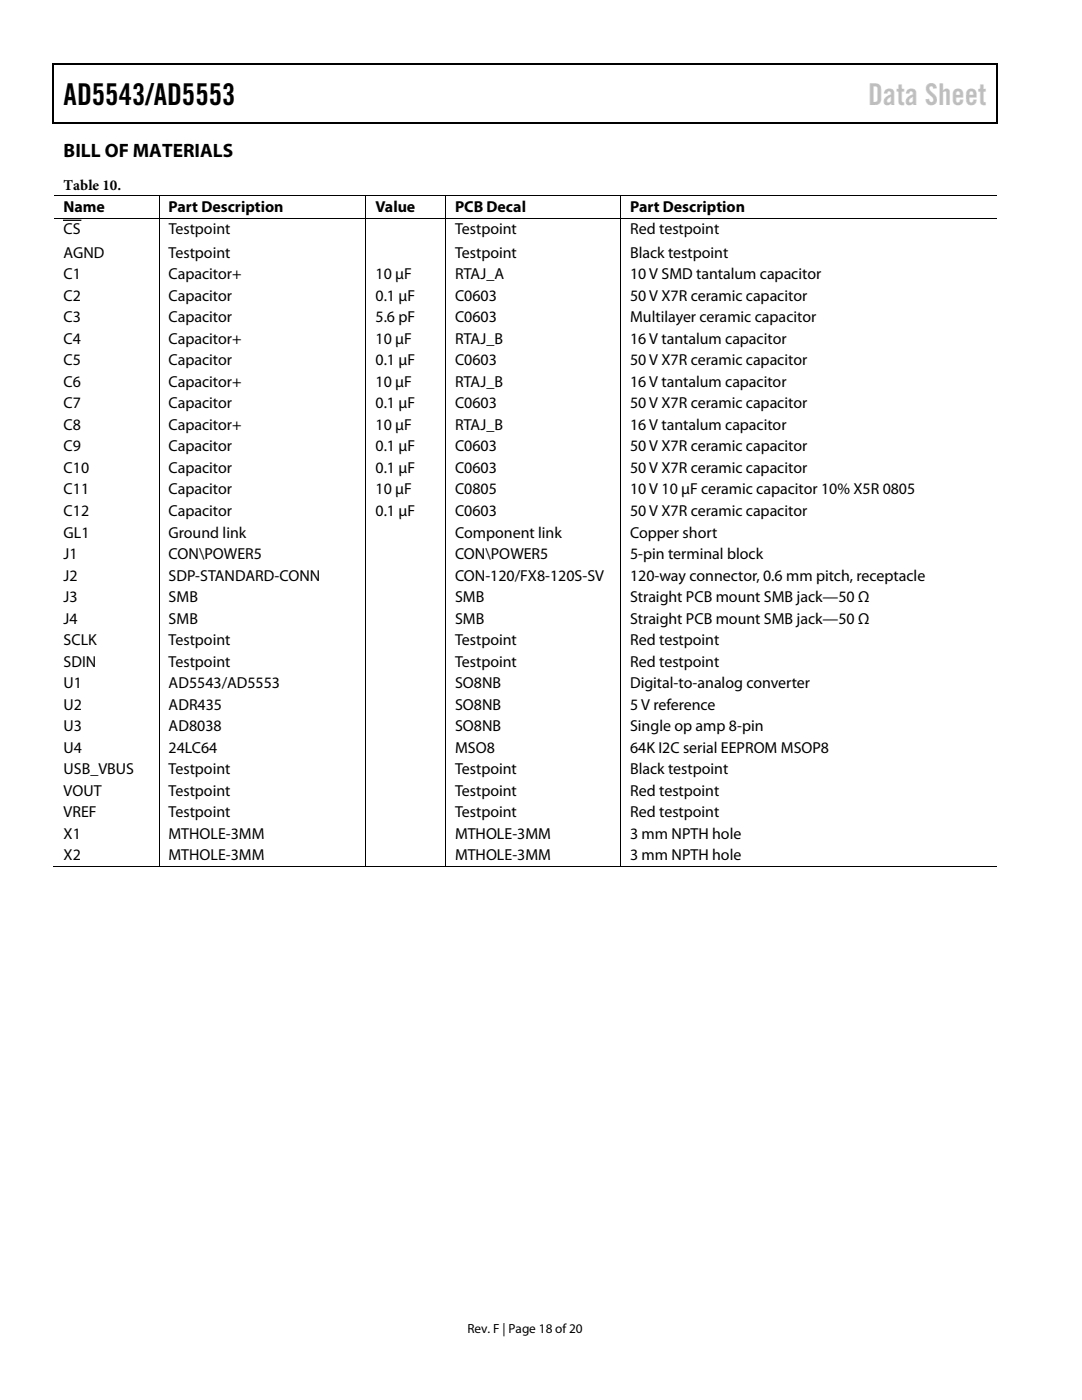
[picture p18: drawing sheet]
<svg xmlns="http://www.w3.org/2000/svg" width="216mm" height="279mm" viewBox="0 0 216 279" stroke-linecap="round" stroke-linejoin="round" font-family="sans-serif">
<defs><g id="words">
<text font-size="6" x="12.7" y="21">AD5543/AD5553</text>
<text font-size="6" fill="#c1c1c1" x="173.2" y="21">Data Sheet</text>
<text font-size="3.9" x="12.7" y="31.3">BILL OF MATERIALS</text>
<g font-size="3.2">
<text x="12.7" y="42.3">Name</text>
<text x="12.7" y="46.8">CS</text>
<text x="33.7" y="42.3">Part Description</text>
<text x="33.7" y="46.8">Testpoint</text>
<text x="74.9" y="42.3">Value</text>
<text x="90.8" y="42.3">PCB Decal</text>
<text x="90.8" y="46.8">Testpoint</text>
<text x="125.7" y="42.3">Part Description</text>
<text x="125.7" y="46.8">Red testpoint</text>
<text x="12.7" y="51.4">AGND</text>
<text x="33.7" y="51.4">Testpoint</text>
<text x="90.8" y="51.4">Testpoint</text>
<text x="125.7" y="51.4">Black testpoint</text>
<text x="12.7" y="55.7">C1</text>
<text x="33.7" y="55.7">Capacitor+</text>
<text x="74.9" y="55.7">10 µF</text>
<text x="90.8" y="55.7">RTAJ_A</text>
<text x="125.7" y="55.7">10 V SMD tantalum capacitor</text>
<text x="12.7" y="60">C2</text>
<text x="12.7" y="64.3">C3</text>
<text x="33.7" y="60">Capacitor</text>
<text x="33.7" y="64.3">Capacitor</text>
<text x="74.9" y="60">0.1 µF</text>
<text x="74.9" y="64.3">5.6 pF</text>
<text x="90.8" y="60">C0603</text>
<text x="90.8" y="64.3">C0603</text>
<text x="125.7" y="60">50 V X7R ceramic capacitor</text>
<text x="125.7" y="64.3">Multilayer ceramic capacitor</text>
<text x="12.7" y="68.6">C4</text>
<text x="33.7" y="68.6">Capacitor+</text>
<text x="74.9" y="68.6">10 µF</text>
<text x="90.8" y="68.6">RTAJ_B</text>
<text x="125.7" y="68.6">16 V tantalum capacitor</text>
<text x="12.7" y="72.9">C5</text>
<text x="12.7" y="77.2">C6</text>
<text x="33.7" y="72.9">Capacitor</text>
<text x="33.7" y="77.2">Capacitor+</text>
<text x="74.9" y="72.9">0.1 µF</text>
<text x="74.9" y="77.2">10 µF</text>
<text x="90.8" y="72.9">C0603</text>
<text x="90.8" y="77.2">RTAJ_B</text>
<text x="125.7" y="72.9">50 V X7R ceramic capacitor</text>
<text x="125.7" y="77.2">16 V tantalum capacitor</text>
<text x="12.7" y="81.5">C7</text>
<text x="33.7" y="81.5">Capacitor</text>
<text x="74.9" y="81.5">0.1 µF</text>
<text x="90.8" y="81.5">C0603</text>
<text x="125.7" y="81.5">50 V X7R ceramic capacitor</text>
<text x="12.7" y="85.8">C8</text>
<text x="33.7" y="85.8">Capacitor+</text>
<text x="74.9" y="85.8">10 µF</text>
<text x="90.8" y="85.8">RTAJ_B</text>
<text x="125.7" y="85.8">16 V tantalum capacitor</text>
<text x="12.7" y="90.1">C9</text>
<text x="12.7" y="94.4">C10</text>
<text x="33.7" y="90.1">Capacitor</text>
<text x="33.7" y="94.4">Capacitor</text>
<text x="74.9" y="90.1">0.1 µF</text>
<text x="74.9" y="94.4">0.1 µF</text>
<text x="90.8" y="90.1">C0603</text>
<text x="90.8" y="94.4">C0603</text>
<text x="125.7" y="90.1">50 V X7R ceramic capacitor</text>
<text x="125.7" y="94.4">50 V X7R ceramic capacitor</text>
<text x="12.7" y="98.7">C11</text>
<text x="33.7" y="98.7">Capacitor</text>
<text x="74.9" y="98.7">10 µF</text>
<text x="90.8" y="98.7">C0805</text>
<text x="125.7" y="98.7">10 V 10 µF ceramic capacitor 10% X5R 0805</text>
<text x="12.7" y="103">C12</text>
<text x="12.7" y="107.3">GL1</text>
<text x="33.7" y="107.3">Ground link</text>
<text x="33.7" y="103">Capacitor</text>
<text x="74.9" y="103">0.1 µF</text>
<text x="90.8" y="103">C0603</text>
<text x="90.8" y="107.3">Component link</text>
<text x="125.7" y="103">50 V X7R ceramic capacitor</text>
<text x="125.7" y="107.3">Copper short</text>
<text x="12.7" y="111.6">J1</text>
<text x="33.7" y="111.6">CON\POWER5</text>
<text x="90.8" y="111.6">CON\POWER5</text>
<text x="125.7" y="111.6">5-pin terminal block</text>
<text x="12.7" y="115.9">J2</text>
<text x="33.7" y="115.9">SDP-STANDARD-CONN</text>
<text x="90.8" y="115.9">CON-120/FX8-120S-SV</text>
<text x="125.7" y="115.9">120-way connector, 0.6 mm pitch, receptacle</text>
<text x="12.7" y="120.2">J3</text>
<text x="12.7" y="124.5">J4</text>
<text x="33.7" y="120.2">SMB</text>
<text x="33.7" y="124.5">SMB</text>
<text x="90.8" y="120.2">SMB</text>
<text x="90.8" y="124.5">SMB</text>
<text x="125.7" y="120.2">Straight PCB mount SMB jack—50 Ω</text>
<text x="125.7" y="124.5">Straight PCB mount SMB jack—50 Ω</text>
<text x="12.7" y="128.8">SCLK</text>
<text x="33.7" y="128.8">Testpoint</text>
<text x="90.8" y="128.8">Testpoint</text>
<text x="125.7" y="128.8">Red testpoint</text>
<text x="12.7" y="133.1">SDIN</text>
<text x="12.7" y="137.4">U1</text>
<text x="33.7" y="133.1">Testpoint</text>
<text x="33.7" y="137.4">AD5543/AD5553</text>
<text x="90.8" y="133.1">Testpoint</text>
<text x="90.8" y="137.4">SO8NB</text>
<text x="125.7" y="133.1">Red testpoint</text>
<text x="125.7" y="137.4">Digital-to-analog converter</text>
<text x="12.7" y="141.6">U2</text>
<text x="33.7" y="141.6">ADR435</text>
<text x="90.8" y="141.6">SO8NB</text>
<text x="125.7" y="141.6">5 V reference</text>
<text x="12.7" y="145.9">U3</text>
<text x="33.7" y="145.9">AD8038</text>
<text x="90.8" y="145.9">SO8NB</text>
<text x="125.7" y="145.9">Single op amp 8-pin</text>
<text x="12.7" y="150.2">U4</text>
<text x="12.7" y="154.5">USB_VBUS</text>
<text x="33.7" y="154.5">Testpoint</text>
<text x="33.7" y="150.2">24LC64</text>
<text x="90.8" y="150.2">MSO8</text>
<text x="90.8" y="154.5">Testpoint</text>
<text x="125.7" y="150.2">64K I2C serial EEPROM MSOP8</text>
<text x="125.7" y="154.5">Black testpoint</text>
<text x="12.7" y="158.8">VOUT</text>
<text x="33.7" y="158.8">Testpoint</text>
<text x="90.8" y="158.8">Testpoint</text>
<text x="125.7" y="158.8">Red testpoint</text>
<text x="12.7" y="163.1">VREF</text>
<text x="12.7" y="167.4">X1</text>
<text x="33.7" y="163.1">Testpoint</text>
<text x="33.7" y="167.4">MTHOLE-3MM</text>
<text x="90.8" y="163.1">Testpoint</text>
<text x="90.8" y="167.4">MTHOLE-3MM</text>
<text x="125.7" y="163.1">Red testpoint</text>
<text x="125.7" y="167.4">3 mm NPTH hole</text>
<text x="12.7" y="171.7">X2</text>
<text x="33.7" y="171.7">MTHOLE-3MM</text>
<text x="90.8" y="171.7">MTHOLE-3MM</text>
<text x="125.7" y="171.7">3 mm NPTH hole</text>
</g>
<text font-size="3" x="12.7" y="37.9">Table 10.</text>
<text font-size="2.6" x="93.3" y="266">Rev. F | Page 18 of 20</text>
</g></defs>
<g fill="#000">
<path d="M10.5 12.7h.3v1h-.3zM10.5 12.7h.3v.3h-.3zM133.3 12.7h.3v.3h-.3zM198.8 12.7h.2v1h-.2zM198.8 12.7h.2v.3h-.2zM10.5 24.4h.3v.3h-.3zM31.7 38.9h.1v.2h-.1zM72.9 38.9h.2v.2h-.2zM88.8 38.9h.2v.2h-.2zM123.7 38.9h.2v.2h-.2zM133.1 24.4h.2v.3h-.2zM198.8 24.4h.2v.3h-.2z"/>
<path d="M31.7 43.5h.1v.1h-.1zM72.9 43.5h.2v.1h-.2zM88.8 43.5h.2v.1h-.2zM123.7 43.5h.2v.1h-.2zM31.7 172.9h.1v.2h-.1zM72.9 172.9h.2v.2h-.2zM88.8 172.9h.2v.2h-.2zM123.7 172.9h.2v.2h-.2z"/>
</g>
<path d="M10.7 13.7v10.7M10.8 12.8h122.5M133.6 12.8h65.2M198.9 13.7v10.7M10.8 24.5h188M12.7 44h3.4" fill="none" stroke="#000" stroke-width=".25"/>
<g fill="none" stroke="#000" stroke-width=".2">
<path d="M10.8 39h20.9M31.8 39.1v4.4M31.8 39h41.1M73 39.1v4.4M73.1 39h15.7M88.9 39.1v4.4M89 39h34.7M123.8 39.1v4.4M123.9 39h74.9M10.8 43.6h20.9M31.8 43.6v129.3M31.8 43.6h41.1"/>
<path d="M73 43.6v129.3M73.1 43.6h15.7M88.9 43.6v129.3M89 43.6h34.7M123.8 43.6v129.3M123.9 43.6h74.9M10.5 173h21.2M31.8 173h41.1M73.1 173h15.7M89 173h34.7M123.9 173h74.9"/>
</g>
<use href="#words"/>
</svg>
